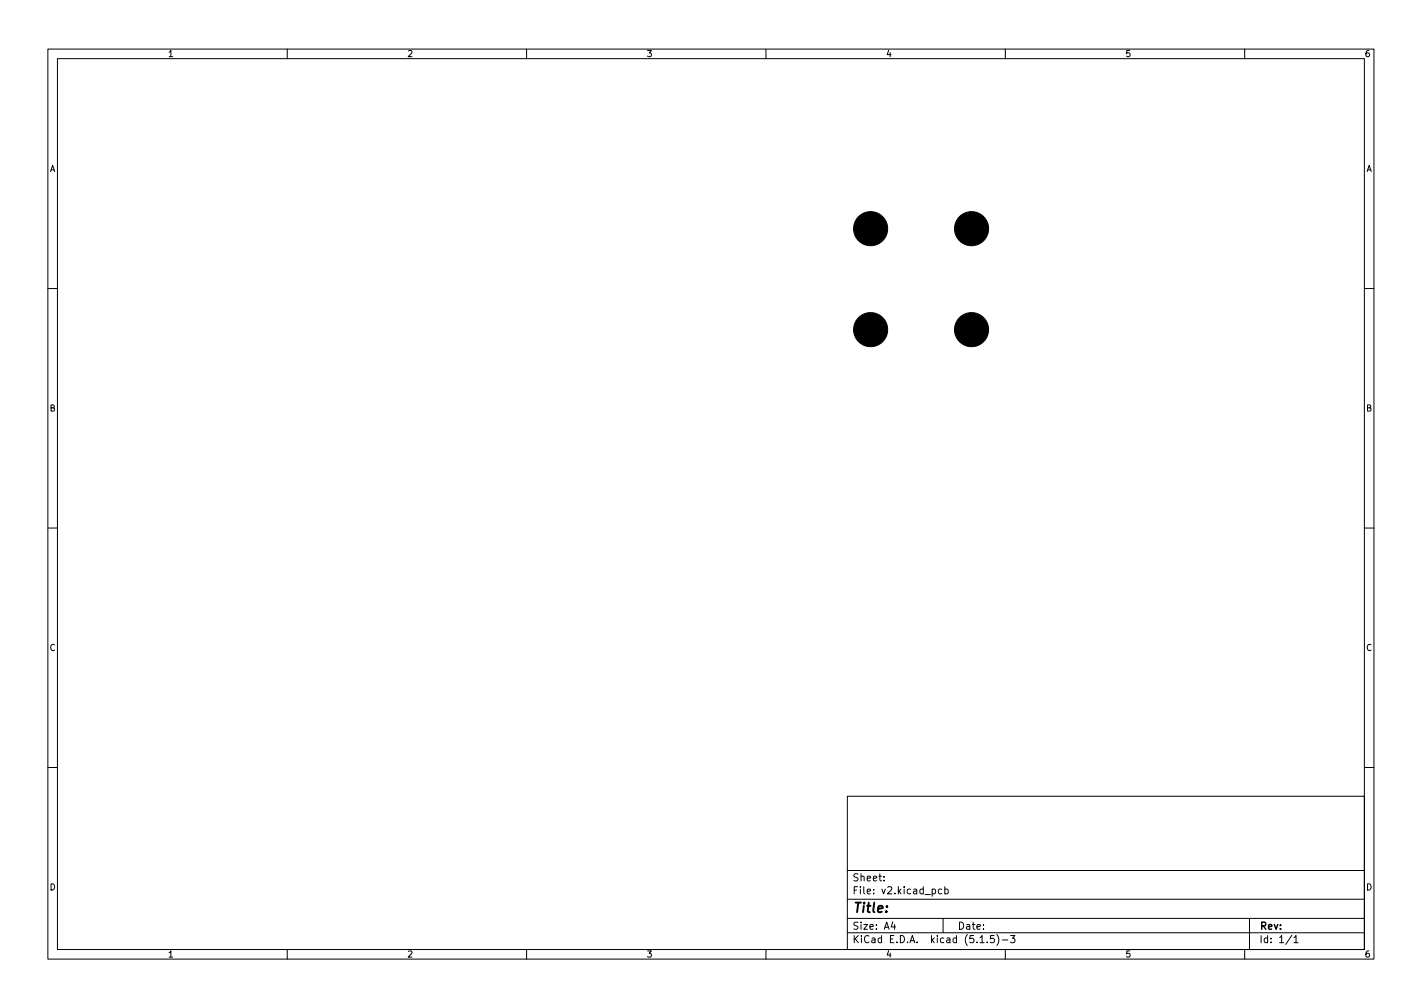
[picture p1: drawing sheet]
<svg xmlns="http://www.w3.org/2000/svg" width="297mm" height="210mm" viewBox="0 0 297 210" stroke-linecap="round" stroke-linejoin="round" font-family="sans-serif">
<defs><g id="words">
<text font-size="2.8" x="178" y="190.6">Title:</text>
<g font-size="2.1">
<text x="178" y="184">Sheet:</text>
<text x="178" y="186.7">File: v2.kicad_pcb</text>
<text x="178" y="196.9">KiCad E.D.A. kicad (5.1.5)-3</text>
<text x="178" y="194.1">Size: A4</text>
<text x="200" y="194.1">Date:</text>
<text x="263" y="194.1">Rev:</text>
<text x="263" y="196.9">Id: 1/1</text>
</g>
<g font-size="1.8">
<text x="35" y="11.9">1</text>
<text x="85" y="11.9">2</text>
<text x="135" y="11.9">3</text>
<text x="185" y="11.9">4</text>
<text x="235" y="11.9">5</text>
<text x="285" y="11.9">6</text>
<text x="10.3" y="35.9">A</text>
<text x="285.3" y="35.9">A</text>
<text x="10.3" y="85.9">B</text>
<text x="285.3" y="85.9">B</text>
<text x="10.3" y="135.9">C</text>
<text x="285.3" y="135.9">C</text>
<text x="10.3" y="185.9">D</text>
<text x="285.3" y="185.9">D</text>
<text x="35" y="199.9">1</text>
<text x="85" y="199.9">2</text>
<text x="135" y="199.9">3</text>
<text x="185" y="199.9">4</text>
<text x="235" y="199.9">5</text>
<text x="285" y="199.9">6</text>
</g>
</g></defs>
<g fill="none" stroke="#000" stroke-width=".21">
<path d="M10 10.2h277v190.1h-277zM12 12.2h273v186.1h-273zM60 10.2v2M110 10.2v2M160 10.2v2M210 10.2v2M260 10.2v2M10 60.2h2M285 60.2h2M10 110.2h2M285 110.2h2M10 160.2h2"/>
<path d="M177 166.3h108v32h-108zM285 160.2h2M60 198.3v2M110 198.3v2M160 198.3v2M177 194.8h108M177 191.8h108M177 187.8h108M177 181.8h108M184.6 183.8v.1M184.6 183v.1M186.5 192.5l-.4 1h1"/>
<path d="M186.9 193v1M194.7 185.7l.4-.1 .3 .3-.1 .7h-.6M196.7 185.7l-.4-.1-.3 .3 .1 .7h.6M197 191.8v3M197.4 185.7l.4-.1 .3 .3-.2 .7h-.5M197.4 185.1v1.5M204.7 196.8h.9M206.2 196.7v.1M207.6 195.3h-.7v.7l.2-.1 .5 .1 .1 .2-.1 .5-.2 .1-.5-.1M208.2 195.1a1.72 1.72 0 0 1 0 2.3M209.4 196.3h1.1M210 198.3v2"/>
<path d="M211.1 195.3h.9l-.5 .6 .4 .1v.7l-.2 .1-.6-.1M260 198.3v2M261 191.8v6.5M269.9 195.3l-1.3 1.9M270.3 195.8l.4-.5v1.5M270.3 196.8h.8"/>
</g>
<g fill="#000" stroke="#000" stroke-width=".21">
<circle cx="181.9" cy="47.7" r="3.6"/>
<circle cx="202.9" cy="47.7" r="3.6"/>
<circle cx="181.9" cy="68.8" r="3.6"/>
<circle cx="202.9" cy="68.8" r="3.6"/>
</g>
<use href="#words"/>
</svg>
